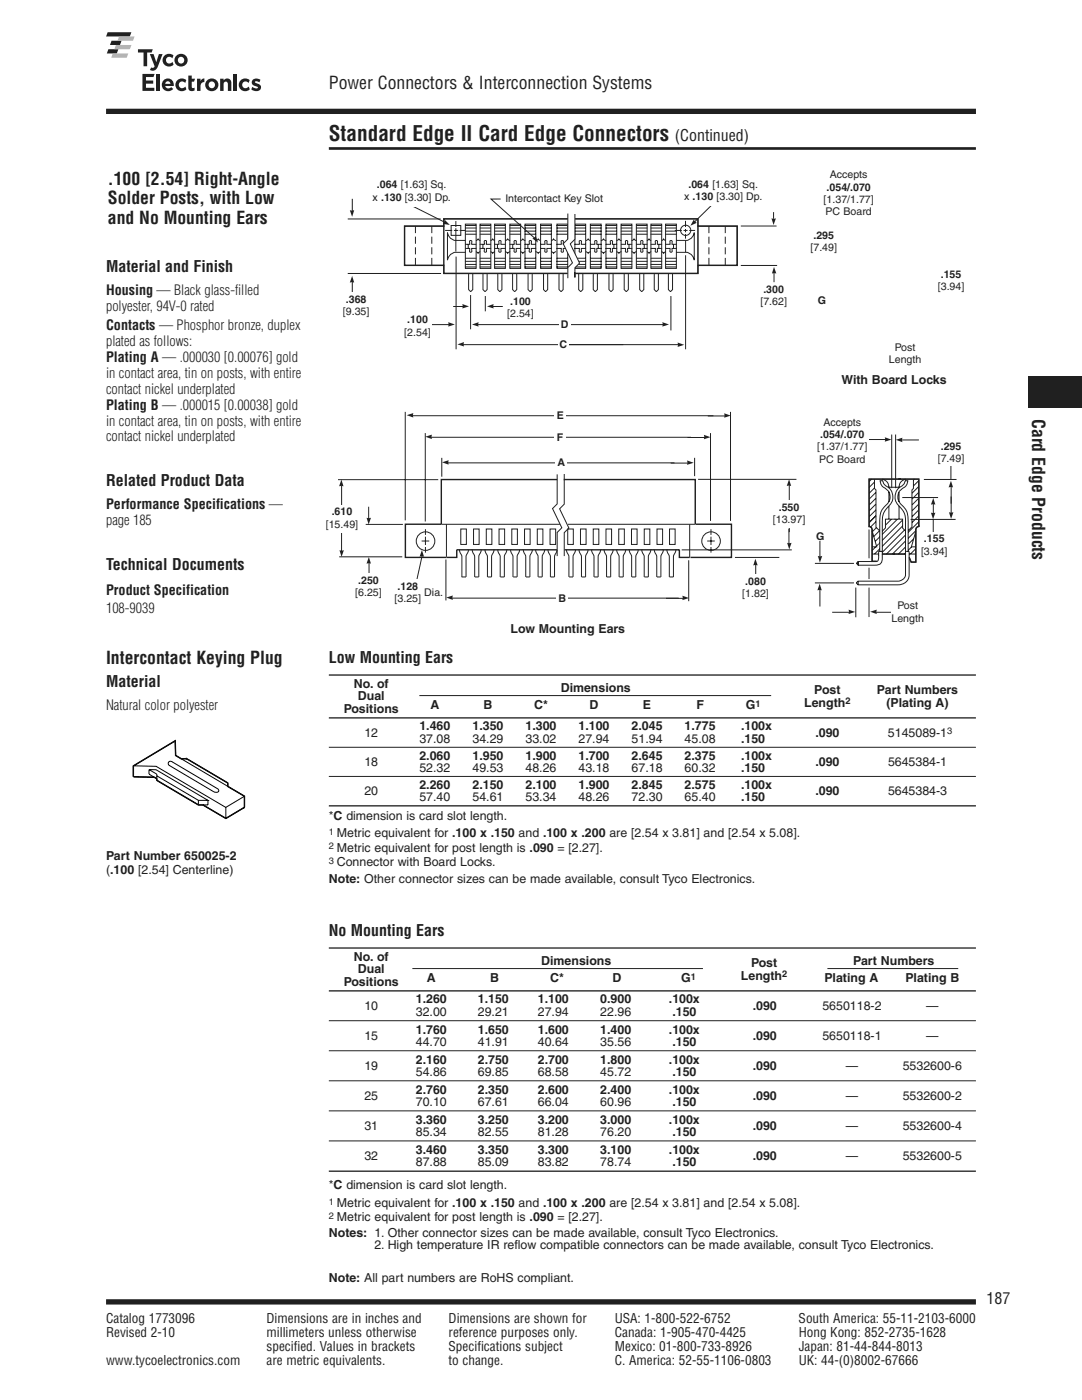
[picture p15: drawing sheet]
<svg xmlns="http://www.w3.org/2000/svg" width="216mm" height="279mm" viewBox="0 0 216 279" stroke-linecap="round" stroke-linejoin="round" font-family="sans-serif">
<defs><g id="words">
<text font-size="4.2" fill="#231f20" x="65.6" y="28">Standard Edge II Card Edge Connectors</text>
<g font-size="3.5" fill="#231f20">
<text x="65.6" y="17.9">Power Connectors &amp; Interconnection Systems</text>
<text x="21.5" y="36.9">.100 [2.54] Right-Angle</text>
<text x="21.5" y="40.7">Solder Posts, with Low</text>
<text x="21.5" y="44.6">and No Mounting Ears</text>
<text x="206" y="83.6" transform="rotate(90 206 83.6)">Card Edge Products</text>
<text x="21.2" y="132.5">Intercontact Keying Plug</text>
</g>
<g font-size="3.2" fill="#231f20">
<text x="134.7" y="28">(Continued)</text>
<text x="21.2" y="54.2">Material and Finish</text>
<text x="21.2" y="96.9">Related Product Data</text>
<text x="21.2" y="113.9">Technical Documents</text>
<text x="21.2" y="137.1">Material</text>
<text x="65.6" y="132.3">Low Mounting Ears</text>
<text x="65.6" y="186.7">No Mounting Ears</text>
<text x="196.8" y="260.3">187</text>
</g>
<g font-size="2.8" fill="#231f20">
<text x="21.2" y="58.8">Housing — Black glass-filled</text>
<text x="21.2" y="62">polyester, 94V-0 rated</text>
<text x="21.2" y="65.9">Contacts — Phosphor bronze, duplex</text>
<text x="21.2" y="69.1">plated as follows:</text>
<text x="21.2" y="72.2">Plating A — .000030 [0.00076] gold</text>
<text x="21.2" y="75.4">in contact area, tin on posts, with entire</text>
<text x="21.2" y="78.6">contact nickel underplated</text>
<text x="21.2" y="81.8">Plating B — .000015 [0.00038] gold</text>
<text x="21.2" y="84.9">in contact area, tin on posts, with entire</text>
<text x="21.2" y="88.1">contact nickel underplated</text>
<text x="21.2" y="101.5">Performance Specifications —</text>
<text x="21.2" y="104.7">page 185</text>
<text x="21.2" y="118.8">Product Specification</text>
<text x="21.2" y="122.3">108-9039</text>
<text x="21.2" y="141.6">Natural color polyester</text>
</g>
<g font-size="2.6" fill="#231f20">
<text x="21.2" y="264">Catalog 1773096</text>
<text x="21.2" y="266.9">Revised 2-10</text>
<text x="53.2" y="264">Dimensions are in inches and</text>
<text x="53.2" y="266.9">millimeters unless otherwise</text>
<text x="53.2" y="269.7">specified. Values in brackets</text>
<text x="89.5" y="264">Dimensions are shown for</text>
<text x="89.5" y="269.7">Specifications subject</text>
<text x="89.5" y="266.9">reference purposes only.</text>
<text x="122.7" y="264">USA: 1-800-522-6752</text>
<text x="122.7" y="269.7">Mexico: 01-800-733-8926</text>
<text x="122.7" y="266.9">Canada: 1-905-470-4425</text>
<text x="159.4" y="264">South America: 55-11-2103-6000</text>
<text x="159.4" y="269.7">Japan: 81-44-844-8013</text>
<text x="159.4" y="266.9">Hong Kong: 852-2735-1628</text>
<text x="21.2" y="272.5">www.tycoelectronics.com</text>
<text x="53.2" y="272.5">are metric equivalents.</text>
<text x="89.5" y="272.5">to change.</text>
<text x="122.7" y="272.5">C. America: 52-55-1106-0803</text>
<text x="159.4" y="272.5">UK: 44-(0)8002-67666</text>
</g>
<g font-size="2.5" fill="#231f20">
<text x="167.9" y="76.6">With Board Locks</text>
<text x="101.9" y="126.3">Low Mounting Ears</text>
<text x="70.6" y="137.3">No. of</text>
<text x="68.6" y="142.3">Positions</text>
<text x="71.4" y="139.8">Dual</text>
<text x="85.9" y="141.6">A</text>
<text x="96.5" y="141.6">B</text>
<text x="106.6" y="141.6">C*</text>
<text x="111.9" y="138">Dimensions</text>
<text x="117.6" y="141.6">D</text>
<text x="128.3" y="141.6">E</text>
<text x="138.9" y="141.6">F</text>
<text x="148.8" y="141.6">G</text>
<text x="160.5" y="141">Length</text>
<text x="162.5" y="138.6">Post</text>
<text x="175" y="138.6">Part Numbers</text>
<text x="176.9" y="141">(Plating A)</text>
<text x="72.7" y="147">12</text>
<text x="83.7" y="145.8">1.460</text>
<text x="83.7" y="148.3">37.08</text>
<text x="94.3" y="145.8">1.350</text>
<text x="94.3" y="148.3">34.29</text>
<text x="104.9" y="145.8">1.300</text>
<text x="104.9" y="148.3">33.02</text>
<text x="115.4" y="145.8">1.100</text>
<text x="115.4" y="148.3">27.94</text>
<text x="126" y="145.8">2.045</text>
<text x="126" y="148.3">51.94</text>
<text x="136.6" y="145.8">1.775</text>
<text x="136.6" y="148.3">45.08</text>
<text x="147.9" y="148.3">.150</text>
<text x="162.7" y="147">.090</text>
<text x="177.2" y="147">5145089-1</text>
<text x="72.7" y="152.8">18</text>
<text x="83.7" y="154.1">52.32</text>
<text x="83.7" y="151.6">2.060</text>
<text x="94.3" y="154.1">49.53</text>
<text x="94.3" y="151.6">1.950</text>
<text x="104.9" y="154.1">48.26</text>
<text x="104.9" y="151.6">1.900</text>
<text x="115.4" y="154.1">43.18</text>
<text x="115.4" y="151.6">1.700</text>
<text x="126" y="154.1">67.18</text>
<text x="126" y="151.6">2.645</text>
<text x="136.6" y="154.1">60.32</text>
<text x="136.6" y="151.6">2.375</text>
<text x="147.9" y="154.1">.150</text>
<text x="162.7" y="152.8">.090</text>
<text x="177.2" y="152.8">5645384-1</text>
<text x="72.7" y="158.7">20</text>
<text x="83.7" y="159.9">57.40</text>
<text x="83.7" y="157.4">2.260</text>
<text x="94.3" y="159.9">54.61</text>
<text x="94.3" y="157.4">2.150</text>
<text x="104.9" y="159.9">53.34</text>
<text x="104.9" y="157.4">2.100</text>
<text x="115.4" y="159.9">48.26</text>
<text x="115.4" y="157.4">1.900</text>
<text x="126" y="159.9">72.30</text>
<text x="126" y="157.4">2.845</text>
<text x="136.6" y="159.9">65.40</text>
<text x="136.6" y="157.4">2.575</text>
<text x="147.9" y="159.9">.150</text>
<text x="162.7" y="158.7">.090</text>
<text x="177.2" y="158.7">5645384-3</text>
<text x="65.6" y="163.6">*C dimension is card slot length.</text>
<text x="67.2" y="167.1">Metric equivalent for .100 x .150 and .100 x .200 are [2.54 x 3.81] and [2.54 x 5.08].</text>
<text x="21.2" y="171.7">Part Number 650025-2</text>
<text x="67.2" y="170">Metric equivalent for post length is .090 = [2.27].</text>
<text x="67.2" y="172.8">Connector with Board Locks.</text>
<text x="21.2" y="174.5">(.100 [2.54] Centerline)</text>
<text x="65.6" y="176.3">Note: Other connector sizes can be made available, consult Tyco Electronics.</text>
<text x="70.6" y="191.8">No. of</text>
<text x="68.6" y="196.7">Positions</text>
<text x="71.4" y="194.3">Dual</text>
<text x="85.2" y="196">A</text>
<text x="97.8" y="196">B</text>
<text x="108" y="192.5">Dimensions</text>
<text x="109.8" y="196">C*</text>
<text x="122.2" y="196">D</text>
<text x="136" y="196">G</text>
<text x="147.9" y="195.5">Length</text>
<text x="149.9" y="193">Post</text>
<text x="164.5" y="196">Plating A</text>
<text x="170.2" y="192.5">Part Numbers</text>
<text x="180.7" y="196">Plating B</text>
<text x="72.7" y="201.5">10</text>
<text x="83" y="202.7">32.00</text>
<text x="83" y="200.3">1.260</text>
<text x="95.3" y="202.7">29.21</text>
<text x="95.3" y="200.3">1.150</text>
<text x="107.3" y="202.7">27.94</text>
<text x="107.3" y="200.3">1.100</text>
<text x="119.8" y="202.7">22.96</text>
<text x="119.8" y="200.3">0.900</text>
<text x="133.5" y="200.3">.100x</text>
<text x="134.2" y="202.7">.150</text>
<text x="150.2" y="201.5">.090</text>
<text x="164.1" y="201.5">5650118-2</text>
<text x="184.8" y="201.5">—</text>
<text x="72.7" y="207.5">15</text>
<text x="83" y="206.3">1.760</text>
<text x="83" y="208.7">44.70</text>
<text x="95.3" y="206.3">1.650</text>
<text x="95.3" y="208.7">41.91</text>
<text x="107.3" y="206.3">1.600</text>
<text x="107.3" y="208.7">40.64</text>
<text x="119.8" y="206.3">1.400</text>
<text x="119.8" y="208.7">35.56</text>
<text x="133.5" y="206.3">.100x</text>
<text x="134.2" y="208.7">.150</text>
<text x="150.2" y="207.5">.090</text>
<text x="164.1" y="207.5">5650118-1</text>
<text x="184.8" y="207.5">—</text>
<text x="72.7" y="213.5">19</text>
<text x="83" y="212.3">2.160</text>
<text x="83" y="214.7">54.86</text>
<text x="95.3" y="212.3">2.750</text>
<text x="95.3" y="214.7">69.85</text>
<text x="107.3" y="212.3">2.700</text>
<text x="107.3" y="214.7">68.58</text>
<text x="119.8" y="212.3">1.800</text>
<text x="119.8" y="214.7">45.72</text>
<text x="133.5" y="212.3">.100x</text>
<text x="134.2" y="214.7">.150</text>
<text x="150.2" y="213.5">.090</text>
<text x="168.8" y="213.5">—</text>
<text x="180.1" y="213.5">5532600-6</text>
<text x="72.7" y="219.5">25</text>
<text x="83" y="218.3">2.760</text>
<text x="83" y="220.7">70.10</text>
<text x="95.3" y="218.3">2.350</text>
<text x="95.3" y="220.7">67.61</text>
<text x="107.3" y="218.3">2.600</text>
<text x="107.3" y="220.7">66.04</text>
<text x="119.8" y="218.3">2.400</text>
<text x="119.8" y="220.7">60.96</text>
<text x="133.5" y="218.3">.100x</text>
<text x="134.2" y="220.7">.150</text>
<text x="150.2" y="219.5">.090</text>
<text x="168.8" y="219.5">—</text>
<text x="180.1" y="219.5">5532600-2</text>
<text x="72.7" y="225.5">31</text>
<text x="83" y="224.3">3.360</text>
<text x="83" y="226.7">85.34</text>
<text x="95.3" y="224.3">3.250</text>
<text x="95.3" y="226.7">82.55</text>
<text x="107.3" y="224.3">3.200</text>
<text x="107.3" y="226.7">81.28</text>
<text x="119.8" y="224.3">3.000</text>
<text x="119.8" y="226.7">76.20</text>
<text x="133.5" y="224.3">.100x</text>
<text x="134.2" y="226.7">.150</text>
<text x="150.2" y="225.5">.090</text>
<text x="168.8" y="225.5">—</text>
<text x="180.1" y="225.5">5532600-4</text>
<text x="72.7" y="231.5">32</text>
<text x="83" y="230.3">3.460</text>
<text x="83" y="232.7">87.88</text>
<text x="95.3" y="230.3">3.350</text>
<text x="95.3" y="232.7">85.09</text>
<text x="107.3" y="230.3">3.300</text>
<text x="107.3" y="232.7">83.82</text>
<text x="119.8" y="230.3">3.100</text>
<text x="119.8" y="232.7">78.74</text>
<text x="133.5" y="230.3">.100x</text>
<text x="134.2" y="232.7">.150</text>
<text x="150.2" y="231.5">.090</text>
<text x="168.8" y="231.5">—</text>
<text x="180.1" y="231.5">5532600-5</text>
<text x="65.6" y="237.3">*C dimension is card slot length.</text>
<text x="67.2" y="240.8">Metric equivalent for .100 x .150 and .100 x .200 are [2.54 x 3.81] and [2.54 x 5.08].</text>
<text x="67.2" y="243.7">Metric equivalent for post length is .090 = [2.27].</text>
<text x="65.6" y="246.8">Notes: 1. Other connector sizes can be made available, consult Tyco Electronics.</text>
<text x="74.7" y="249.3">2. High temperature IR reflow compatible connectors can be made available, consult Tyco Electronics.</text>
<text x="65.6" y="255.8">Note: All part numbers are RoHS compliant.</text>
</g>
<g font-size="2.5" fill="#fff">
<text x="146.5" y="145.8">x.100x</text>
<text x="146.5" y="151.6">x.100x</text>
<text x="146.5" y="157.4">x.100x</text>
</g>
<g font-size="2.1" fill="#231f20">
<text x="165.6" y="35.6">Accepts</text>
<text x="74.3" y="40.1">x .130 [3.30] Dp.</text>
<text x="75.2" y="37.6">.064 [1.63] Sq.</text>
<text x="100.8" y="40.3">Intercontact Key Slot</text>
<text x="136.5" y="40">x .130 [3.30] Dp.</text>
<text x="137.4" y="37.5">.064 [1.63] Sq.</text>
<text x="164.4" y="40.5">[1.37/1.77]</text>
<text x="164.9" y="38">.054/.070</text>
<text x="162.3" y="47.6">.295</text>
<text x="164.7" y="43">PC Board</text>
<text x="161.7" y="50.1">[7.49]</text>
<text x="152.3" y="58.5">.300</text>
<text x="187.1" y="58">[3.94]</text>
<text x="187.7" y="55.5">.155</text>
<text x="68.4" y="62.9">[9.35]</text>
<text x="69" y="60.4">.368</text>
<text x="81.3" y="64.5">.100</text>
<text x="101.2" y="63.3">[2.54]</text>
<text x="101.8" y="60.8">.100</text>
<text x="111.9" y="65.4">D</text>
<text x="151.7" y="61">[7.62]</text>
<text x="163.2" y="60.6">G</text>
<text x="80.7" y="67">[2.54]</text>
<text x="111.6" y="69.5">C</text>
<text x="178.5" y="69.9">Post</text>
<text x="177.4" y="72.4">Length</text>
<text x="111.1" y="83.6">E</text>
<text x="111.1" y="88">F</text>
<text x="163.1" y="89.9">[1.37/1.77]</text>
<text x="163.7" y="87.4">.054/.070</text>
<text x="164.3" y="84.9">Accepts</text>
<text x="187.7" y="89.8">.295</text>
<text x="111.2" y="93.1">A</text>
<text x="163.5" y="92.4">PC Board</text>
<text x="187.1" y="92.3">[7.49]</text>
<text x="155.4" y="101.9">.550</text>
<text x="65" y="105.3">[15.49]</text>
<text x="66.2" y="102.8">.610</text>
<text x="154.2" y="104.4">[13.97]</text>
<text x="162.8" y="107.7">G</text>
<text x="183.8" y="110.7">[3.94]</text>
<text x="184.4" y="108.2">.155</text>
<text x="70.9" y="119">[6.25]</text>
<text x="71.5" y="116.5">.250</text>
<text x="79.3" y="117.7">.128</text>
<text x="84.7" y="118.9">Dia.</text>
<text x="148.1" y="119.2">[1.82]</text>
<text x="148.7" y="116.7">.080</text>
<text x="78.7" y="120.2">[3.25]</text>
<text x="111.4" y="120.2">B</text>
<text x="177.9" y="124.1">Length</text>
<text x="179.1" y="121.6">Post</text>
</g>
<g font-size="1.9" fill="#231f20">
<text x="150.7" y="141.1">1</text>
<text x="168.7" y="140.6">2</text>
<text x="189" y="146.6">3</text>
<text x="65.6" y="166.7">1</text>
<text x="65.6" y="169.5">2</text>
<text x="65.6" y="172.3">3</text>
<text x="137.9" y="195.6">1</text>
<text x="156.1" y="195.1">2</text>
<text x="65.6" y="240.4">1</text>
<text x="65.6" y="243.2">2</text>
</g>
<text font-size="1.9" fill="#fff" x="176.2" y="146.6">3</text>
</g></defs>
<path d="M205.3 75.1h10.6v6.4h-10.6z" fill="#231f20"/>
<path d="M21.2 259.8h173.5" fill="none" stroke="#231f20" stroke-width="1.1" stroke-linecap="butt"/>
<path d="M65.6 29.6h129.1" fill="none" stroke="#231f20" stroke-width=".53"/>
<g fill="#fff">
<path d="M65.6 254h129.1v3.2h-129.1z"/>
<path d="M154.5 6.4h40.2v12.3h-40.2z"/>
</g>
<path d="M21.2 22.2h173.5" fill="none" stroke="#231f20" stroke-width="1.1" stroke-linecap="butt"/>
<path d="M21.2 6.4h40.2v13.8h-40.2z" fill="#fff"/>
<g fill="#231f20">
<path d="M21.5 6.4h4.7l-.3 .9h-4.7z"/>
<path d="M22.3 8.1h2l-.4 .9h-2z"/>
<path d="M21.6 9.8h2l-.3 .9h-2z"/>
</g>
<g fill="#b1b4b6">
<path d="M23.8 7.3h3.1l-.4 .8h-3.1z"/>
<path d="M23.1 9h3.1l-.3 .8h-3.1z"/>
<path d="M22.5 10.7h3.1l-.3 .8h-3.1z"/>
</g>
<g fill="#231f20">
<path d="M29.9 10.8h.7l.6 1.6 .5-1.6h.7l-.9 2.5a1.05 1.05 0 0 1-1.6 .7l.3-.5h.4l.3-.3z"/>
<path d="M27.5 9.8h3l-.3 .7h-.8v2.7h-.8v-2.7h-1.1z"/>
<path d="M32.9 11a1.34 1.34 0 0 1 1.7 .1l-.2 .5a.69 .69 0 0 0-1.1-.1 .69 .69 0 0 0 .1 1.1 .69 .69 0 0 0 1-.3l.2 .6a1.28 1.28 0 0 1-1.8-.1 1.28 1.28 0 0 1 .1-1.8z"/>
<path d="M28.4 14.8h2.5l-.3 .6h-1.5v.7h1.5v.6h-1.5v.8h1.7v.6h-2.4z"/>
<path d="M31.2 14.8h.7v3.3h-.7z"/>
<path d="M37.6 15.1h.7v.6h.6l-.2 .6h-.4v1a.33 .33 0 0 0 .5 .2v.5l-.3 .2a.7 .7 0 0 1-.9-.7z"/>
<path d="M43.9 15.7h.7v.4a.84 .84 0 0 1 1-.4 .84 .84 0 0 1 .6 .9v1.5h-.7l-.1-1.6a.43 .43 0 0 0-.7 0l-.1 1.6h-.7z"/>
<path d="M46.6 14.8h.7v.6h-.7z"/>
<path d="M46.6 15.7h.7v2.4h-.7z"/>
<path d="M50.5 15.9a1.33 1.33 0 0 1 1.5 0l-.2 .5-.3-.1a.45 .45 0 0 0-.6 .1l.1 .1a1.06 1.06 0 0 1 1 1.2 1.31 1.31 0 0 1-1.9 .1l.2-.5 .3 .2a.58 .58 0 0 0 .9 0l-.2-.2a1.03 1.03 0 0 1-1-1.2z"/>
<path d="M35.5 15.9a1.34 1.34 0 0 1 1.7 .1l-.2 .6a.69 .69 0 0 0-1.1-.2 .69 .69 0 0 0 .1 1.1 .69 .69 0 0 0 1-.2l.2 .5a1.28 1.28 0 0 1-1.9 0 1.28 1.28 0 0 1 .2-1.9z"/>
<path d="M48.1 15.9a1.34 1.34 0 0 1 1.7 .1l-.2 .6a.69 .69 0 0 0-1.1-.2 .69 .69 0 0 0 .1 1.1 .69 .69 0 0 0 1-.2l.2 .5a1.28 1.28 0 0 1-1.8 0 1.28 1.28 0 0 1 .1-1.9z"/>
<path d="M39.3 15.7h.7v.5a.75 .75 0 0 1 .8-.5v.7a.72 .72 0 0 0-.8 .8v.9h-.7z"/>
<path d="M35.5 12a.66 .66 0 0 1 1.3 0 .66 .66 0 0 1-1.3 0zM34.8 12a1.3 1.3 0 0 0 2.6 0 1.3 1.3 0 0 0-2.6 0z"/>
<path d="M33.2 16.3a.51 .51 0 0 1 .8 .4h-1zM32.8 15.9a1.29 1.29 0 0 0-.2 1.9 1.29 1.29 0 0 0 2-.1l-.4-.3-.2 .1a.66 .66 0 0 1-1-.3h1.7a1.22 1.22 0 0 0-.5-1.3 1.22 1.22 0 0 0-1.4 0z"/>
<path d="M41.6 16.9a.66 .66 0 0 1 1.3 0 .66 .66 0 0 1-1.3 0zM41 17a1.3 1.3 0 0 0 2.6 0 1.3 1.3 0 0 0-2.6 0z"/>
</g>
<g fill="#fff">
<path d="M65.6 254h129.1v3.2h-129.1z"/>
<path d="M21.2 6.4h40.2v13.8h-40.2z"/>
</g>
<g fill="#231f20">
<path d="M21.5 6.4h4.7l-.3 .9h-4.7z"/>
<path d="M22.3 8.1h2l-.4 .9h-2z"/>
<path d="M21.6 9.8h2l-.3 .9h-2z"/>
</g>
<g fill="#b1b4b6">
<path d="M23.8 7.3h3.1l-.4 .8h-3.1z"/>
<path d="M23.1 9h3.1l-.3 .8h-3.1z"/>
<path d="M22.5 10.7h3.1l-.3 .8h-3.1z"/>
</g>
<g fill="#231f20">
<path d="M29.9 10.8h.7l.6 1.6 .5-1.6h.7l-.9 2.5a1.05 1.05 0 0 1-1.6 .7l.3-.5h.4l.3-.3z"/>
<path d="M27.5 9.8h3l-.3 .7h-.8v2.7h-.8v-2.7h-1.1z"/>
<path d="M32.9 11a1.34 1.34 0 0 1 1.7 .1l-.2 .5a.69 .69 0 0 0-1.1-.1 .69 .69 0 0 0 .1 1.1 .69 .69 0 0 0 1-.3l.2 .6a1.28 1.28 0 0 1-1.8-.1 1.28 1.28 0 0 1 .1-1.8z"/>
<path d="M28.4 14.8h2.5l-.3 .6h-1.5v.7h1.5v.6h-1.5v.8h1.7v.6h-2.4z"/>
<path d="M31.2 14.8h.7v3.3h-.7z"/>
<path d="M37.6 15.1h.7v.6h.6l-.2 .6h-.4v1a.33 .33 0 0 0 .5 .2v.5l-.3 .2a.7 .7 0 0 1-.9-.7z"/>
<path d="M43.9 15.7h.7v.4a.84 .84 0 0 1 1-.4 .84 .84 0 0 1 .6 .9v1.5h-.7l-.1-1.6a.43 .43 0 0 0-.7 0l-.1 1.6h-.7z"/>
<path d="M46.6 14.8h.7v.6h-.7z"/>
<path d="M46.6 15.7h.7v2.4h-.7z"/>
<path d="M50.5 15.9a1.33 1.33 0 0 1 1.5 0l-.2 .5-.3-.1a.45 .45 0 0 0-.6 .1l.1 .1a1.06 1.06 0 0 1 1 1.2 1.31 1.31 0 0 1-1.9 .1l.2-.5 .3 .2a.58 .58 0 0 0 .9 0l-.2-.2a1.03 1.03 0 0 1-1-1.2z"/>
<path d="M35.5 15.9a1.34 1.34 0 0 1 1.7 .1l-.2 .6a.69 .69 0 0 0-1.1-.2 .69 .69 0 0 0 .1 1.1 .69 .69 0 0 0 1-.2l.2 .5a1.28 1.28 0 0 1-1.9 0 1.28 1.28 0 0 1 .2-1.9z"/>
<path d="M48.1 15.9a1.34 1.34 0 0 1 1.7 .1l-.2 .6a.69 .69 0 0 0-1.1-.2 .69 .69 0 0 0 .1 1.1 .69 .69 0 0 0 1-.2l.2 .5a1.28 1.28 0 0 1-1.8 0 1.28 1.28 0 0 1 .1-1.9z"/>
<path d="M39.3 15.7h.7v.5a.75 .75 0 0 1 .8-.5v.7a.72 .72 0 0 0-.8 .8v.9h-.7z"/>
<path d="M35.5 12a.66 .66 0 0 1 1.3 0 .66 .66 0 0 1-1.3 0zM34.8 12a1.3 1.3 0 0 0 2.6 0 1.3 1.3 0 0 0-2.6 0z"/>
<path d="M33.2 16.3a.51 .51 0 0 1 .8 .4h-1zM32.8 15.9a1.29 1.29 0 0 0-.2 1.9 1.29 1.29 0 0 0 2-.1l-.4-.3-.2 .1a.66 .66 0 0 1-1-.3h1.7a1.22 1.22 0 0 0-.5-1.3 1.22 1.22 0 0 0-1.4 0z"/>
<path d="M41.6 16.9a.66 .66 0 0 1 1.3 0 .66 .66 0 0 1-1.3 0zM41 17a1.3 1.3 0 0 0 2.6 0 1.3 1.3 0 0 0-2.6 0z"/>
</g>
<g fill="#fff">
<path d="M65.6 24.9h129.1v4.2h-129.1z"/>
<path d="M21.2 6.4h40.2v13.8h-40.2z"/>
</g>
<g fill="#231f20">
<path d="M21.5 6.4h4.7l-.3 .9h-4.7z"/>
<path d="M22.3 8.1h2l-.4 .9h-2z"/>
<path d="M21.6 9.8h2l-.3 .9h-2z"/>
</g>
<g fill="#b1b4b6">
<path d="M23.8 7.3h3.1l-.4 .8h-3.1z"/>
<path d="M23.1 9h3.1l-.3 .8h-3.1z"/>
<path d="M22.5 10.7h3.1l-.3 .8h-3.1z"/>
</g>
<g fill="#231f20">
<path d="M29.9 10.8h.7l.6 1.6 .5-1.6h.7l-.9 2.5a1.05 1.05 0 0 1-1.6 .7l.3-.5h.4l.3-.3z"/>
<path d="M27.5 9.8h3l-.3 .7h-.8v2.7h-.8v-2.7h-1.1z"/>
<path d="M32.9 11a1.34 1.34 0 0 1 1.7 .1l-.2 .5a.69 .69 0 0 0-1.1-.1 .69 .69 0 0 0 .1 1.1 .69 .69 0 0 0 1-.3l.2 .6a1.28 1.28 0 0 1-1.8-.1 1.28 1.28 0 0 1 .1-1.8z"/>
<path d="M28.4 14.8h2.5l-.3 .6h-1.5v.7h1.5v.6h-1.5v.8h1.7v.6h-2.4z"/>
<path d="M31.2 14.8h.7v3.3h-.7z"/>
<path d="M37.6 15.1h.7v.6h.6l-.2 .6h-.4v1a.33 .33 0 0 0 .5 .2v.5l-.3 .2a.7 .7 0 0 1-.9-.7z"/>
<path d="M43.9 15.7h.7v.4a.84 .84 0 0 1 1-.4 .84 .84 0 0 1 .6 .9v1.5h-.7l-.1-1.6a.43 .43 0 0 0-.7 0l-.1 1.6h-.7z"/>
<path d="M46.6 14.8h.7v.6h-.7z"/>
<path d="M46.6 15.7h.7v2.4h-.7z"/>
<path d="M50.5 15.9a1.33 1.33 0 0 1 1.5 0l-.2 .5-.3-.1a.45 .45 0 0 0-.6 .1l.1 .1a1.06 1.06 0 0 1 1 1.2 1.31 1.31 0 0 1-1.9 .1l.2-.5 .3 .2a.58 .58 0 0 0 .9 0l-.2-.2a1.03 1.03 0 0 1-1-1.2z"/>
<path d="M35.5 15.9a1.34 1.34 0 0 1 1.7 .1l-.2 .6a.69 .69 0 0 0-1.1-.2 .69 .69 0 0 0 .1 1.1 .69 .69 0 0 0 1-.2l.2 .5a1.28 1.28 0 0 1-1.9 0 1.28 1.28 0 0 1 .2-1.9z"/>
<path d="M48.1 15.9a1.34 1.34 0 0 1 1.7 .1l-.2 .6a.69 .69 0 0 0-1.1-.2 .69 .69 0 0 0 .1 1.1 .69 .69 0 0 0 1-.2l.2 .5a1.28 1.28 0 0 1-1.8 0 1.28 1.28 0 0 1 .1-1.9z"/>
<path d="M39.3 15.7h.7v.5a.75 .75 0 0 1 .8-.5v.7a.72 .72 0 0 0-.8 .8v.9h-.7z"/>
<path d="M35.5 12a.66 .66 0 0 1 1.3 0 .66 .66 0 0 1-1.3 0zM34.8 12a1.3 1.3 0 0 0 2.6 0 1.3 1.3 0 0 0-2.6 0z"/>
<path d="M33.2 16.3a.51 .51 0 0 1 .8 .4h-1zM32.8 15.9a1.29 1.29 0 0 0-.2 1.9 1.29 1.29 0 0 0 2-.1l-.4-.3-.2 .1a.66 .66 0 0 1-1-.3h1.7a1.22 1.22 0 0 0-.5-1.3 1.22 1.22 0 0 0-1.4 0z"/>
<path d="M41.6 16.9a.66 .66 0 0 1 1.3 0 .66 .66 0 0 1-1.3 0zM41 17a1.3 1.3 0 0 0 2.6 0 1.3 1.3 0 0 0-2.6 0z"/>
</g>
<g fill="none" stroke="#231f20" stroke-width=".2">
<path d="M173.9 95.6l-.4 .5M174.5 97.4l-1 1M174.5 96.2l-1.1 1.1M174.5 95.6v1.9l.3 .3v7.4l.7 .7M174.8 99.4l-1.3 1.4M174.8 98.3l-1.3 1.3M176.1 95.6a1.52 1.52 0 0 1 1.2 1.6M176.2 95.9h-.6a1.77 1.77 0 0 0 1.2 1.7 2.1 2.1 0 0 1-.2 3.4 3.7 3.7 0 0 0-1.1 3.1v5.9M176.2 96a1.43 1.43 0 0 0 1.1 1.3 2.49 2.49 0 0 1-.1 3.8 3.7 3.7 0 0 0-1.1 3.2v6.4M177.4 98.1v2M177.9 86.7v10.7M178.7 97.2h.7v.2"/>
<path d="M178.7 86.7v10.7M178.8 97.2l-1.4 .1M179.3 95.6h4v9.5l-.3 .1-.3 .4v6.6h-.9l-.4-.9M179.4 98.2v1.9M179.7 95.6h-6.3v9.5l.4 .1 .2 .4v6.4h.9M179.9 87.8h3.5M180 99.3h7.2M180.6 95.9h.5a1.78 1.78 0 0 1-1.2 1.7 2.1 2.1 0 0 0 .2 3.4 4.3 4.3 0 0 1 1.1 3.4v5.6M180.6 96a1.43 1.43 0 0 1-1.2 1.3 2.49 2.49 0 0 0 .1 3.8 3.5 3.5 0 0 1 1.2 3.1v5.8M180.7 95.6a1.52 1.52 0 0 0-1.3 1.6M182.3 95.6v1.9l-.3 .3v7.4l-.8 .7M182.5 95.6l-.2 .2"/>
<path d="M183.3 99.4l-1.3 1.4M183.3 98.3l-1.3 1.3M183.3 97.1l-1.3 1.3M183.3 95.9l-1.1 1.1M184.3 95.7h6.6M162.6 116.3h7.8M162.6 112.4h7.8M163.6 107.8v3.6M163.6 117.3v3.7M170.8 117.3v5.9M171.2 112.1v.7M171.2 116v.7"/>
<path d="M174 110.6h1.3M174 105.9l.9 3.2h-.9M174.7 109.1l-.7 .8M174.8 100.6l-1.3 1.3M174.8 102.9l-1.3 1.4M174.8 101.8l-1.3 1.3M174.8 104.1l-1.1 1.1M174.9 105.3l-.8 .8M175.3 108.6l-.4 .4M175.5 105.9l-1.1 1.2M175.5 108.3l-.1 .2M175.5 109.5l-1 1.1"/>
<path d="M175.5 107.1l-.9 .9M176 110h-.7v.8M177.4 101v2.6M177.9 103.6l-1.2 1.2M178.5 103.6h1.6v1.8l.6 .5M178.7 103.6h-2v1.8l-.7 .6M179 103.6l-2.9 3M179.4 101v2.6M180.1 103.8l-4 4M180.1 105l-4 4M180.5 105.8l-4.5 4.4M180.7 110.6h-4.7a1.73 1.73 0 0 1-.8 2.1l-2.7 .1a1.46 1.46 0 0 1-1.6-.4l.3-.3h2.6a1.61 1.61 0 0 0 1.4-.2l.1-1.1"/>
<path d="M180.7 106.8l-3.8 3.8M180.7 109.2l-1.4 1.4M180.7 110.1v4.6a1.61 1.61 0 0 1-1.7 1.3h-7.8l-.3 .4 .3 .3h7.4a2.28 2.28 0 0 0 2.8-2v-4.6M180.7 108l-2.6 2.6M180.7 110.4l-.2 .2M180.7 110h.7M181.4 110.6h1.3M181.7 103.7h9M181.9 109.1l-.7 .7M182.3 107.6l-1 .9M182.7 106.1l-.8 3h.9M182.7 105.9l-1.5 1.5"/>
<path d="M182.7 109.5l-1 1.1M183.3 103l-1.3 1.3M183.3 100.6l-1.3 1.3M183.3 101.8l-1.3 1.3M183.3 104.1l-2.1 2.1M186.2 103.6v3.3M166.1 122.2h3.6M174.6 122.2h3.6"/>
</g>
<path d="M179.3 95.6h4v9.5l-.3 .1-.3 .4v6.6h-.9l-.4-.9M179.7 95.6h-6.3v9.5l.4 .1 .2 .4v6.4h.9M176.1 110.6h4.6" fill="none" stroke="#231f20" stroke-width=".28"/>
<g fill="#231f20">
<path d="M163.2 111h.9l-.5 1.3z"/>
<path d="M163.6 116.5l.4 1.3h-.9z"/>
<path d="M173.6 122.1l1.3-.4v.8z"/>
<path d="M169.3 121.7l1.3 .4-1.3 .4z"/>
</g>
<path d="M186.2 100.3v2.4" fill="none" stroke="#231f20" stroke-width=".2"/>
<g fill="#231f20">
<path d="M186.2 99.4l.4 1.3h-.8z"/>
<path d="M185.8 102.3h.8l-.4 1.3z"/>
</g>
<path d="M189.8 97.1v3.4" fill="none" stroke="#231f20" stroke-width=".2"/>
<path d="M189.8 95.9l.4 1.4h-.9z" fill="#231f20"/>
<path d="M189.8 99.1v3.6" fill="none" stroke="#231f20" stroke-width=".2"/>
<g fill="#231f20">
<path d="M189.4 102.2h.8l-.4 1.3z"/>
<path d="M178.7 87.8l1.4-.4v.8z"/>
</g>
<path d="M173.2 87.7h3.7" fill="none" stroke="#231f20" stroke-width=".2"/>
<path d="M176.6 87.3l1.3 .4-1.3 .5z" fill="#231f20"/>
<path d="M191.2 92.5h-1.5v3.2M173.4 105.7v5.7M173.4 113.3v2.3M173.4 117.3v5.8M186.2 106.9h2.8" fill="none" stroke="#231f20" stroke-width=".2"/>
<g fill="none" stroke="#000" stroke-width=".2">
<path d="M26.6 152.9v2.1M26.6 155l4.1 .1M29.8 153.6h1.4M31.2 153.6l10.3 6.1h-1.9M31.3 155.4l-1.6-.9v-.9l1.6 .9v1.2M31.3 154.8l8.3 4.9M31.3 155.7l8.3 4.9M33.7 152l.3-.1 .4 .2 9.1 5.4 .2 .2-.1 .3-.6 .1-.4-.1-8.8-5.3-.2-.2zM36.1 151.4h1.1M37.2 151.4l8.2 4.9M39.6 159.7v.9M41.5 159.7v.9h-1.9"/>
<path d="M45.5 156.3v.6M48.8 158.9l-13.8-8.1v-3l-8.4 5 4.6 .1 13.8 8.2 3.8-2.2M48.8 158.9v2.2l-3.7 2.2M40.5 160.6l4.6 2.7v-2.1"/>
</g>
<path d="M26.6 155v-2.1l8.4-5.1v3l1.1 .6h1.1l8.2 4.9v.6l3.4 2v2.2l-3.7 2.2-4.6-2.7h-.9l-8.3-4.9v-.3l-.5-.3-4.2-.1" fill="none" stroke="#000" stroke-width=".28"/>
<path d="M92.9 44.7h2.1v8.9h-2.1z" fill="#fff"/>
<path d="M92.9 44.7h2.1v8.9h-2.1z" fill="none" stroke="#231f20" stroke-width=".2"/>
<path d="M95.8 44.7h2.1v8.9h-2.1z" fill="#fff"/>
<path d="M95.8 44.7h2.1v8.9h-2.1z" fill="none" stroke="#231f20" stroke-width=".2"/>
<path d="M98.7 44.7h2.1v8.9h-2.1z" fill="#fff"/>
<path d="M98.7 44.7h2.1v8.9h-2.1z" fill="none" stroke="#231f20" stroke-width=".2"/>
<path d="M101.7 44.7h2.2v8.9h-2.2z" fill="#fff"/>
<path d="M101.7 44.7h2.2v8.9h-2.2z" fill="none" stroke="#231f20" stroke-width=".2"/>
<path d="M104.8 44.7h2.1v8.9h-2.1z" fill="#fff"/>
<g fill="none" stroke="#231f20" stroke-width=".2">
<path d="M90 45h1.9v2h-1.9zM92.8 48h-2a1.84 1.84 0 0 1-1.5-1.6v5.5a1.88 1.88 0 0 1 1.5-1.5h2M92.8 52.2h2.2M92.8 53.3h2.2M92.9 48.8h.8v-.7l.2-.1 .2 .1v.7h.9M92.9 49.6h.8v.6l.2 .1 .2-.1v-.6h.9M92.9 46.1h2.1M92.9 45h2.1M92.9 51.5h2.1M92.9 52.8h2.1M92.9 46.7h2.1M92.9 45.5h2.1"/>
<path d="M93.4 48.8v.8M95 48l.4-.3 .4 .3M95 50.2l.4 .4 .4-.4M95.8 52.2h2.1M95.8 53.3h2.1M95.8 48.8h.9l-.1-.7 .2-.1 .3 .1-.1 .7h.9M95.8 49.6h.9l-.1 .6 .2 .1 .3-.1-.1-.6h.9M95.8 46.1h2.1M95.8 45h2.1M95.8 51.5h2.1M95.8 52.8h2.1M95.8 46.7h2.1"/>
<path d="M95.8 45.5h2.1M96.4 48.8v.8M97.9 48l.4-.3 .4 .3M97.9 50.2l.4 .4 .4-.4M98.7 52.2h2.1M98.7 53.3h2.1M98.7 48.8h.9l-.1-.7 .2-.1 .3 .1v.7h.8M98.7 49.6h.9l-.1 .6 .2 .1 .3-.1v-.6h.8M98.7 46.1h2.1M98.7 45h2.1M98.7 51.5h2.1M98.7 52.8h2.1"/>
<path d="M98.7 46.7h2.1M98.7 45.5h2.1M99.3 48.8v.8M100.9 50.2l.4 .4 .4-.4M101.7 52.2h2.2M101.7 53.3h2.2M101.7 48.8h.9v-.7l.2-.1 .2 .1v.7h.9M101.7 49.6h.9v.6l.2 .1 .2-.1v-.6h.9M101.7 48l-.4-.3-.4 .3M101.7 46.1h2.2M101.7 45h2.2M101.7 51.5h2.2"/>
<path d="M101.7 52.8h2.2M101.8 46.7h2.1M101.8 45.5h2.1M102.3 48.8v.8M103.9 50.2l.4 .4 .5-.4M104.7 52.2h2.2M104.7 53.3h2.2M104.8 44.7h2.1v8.9h-2.1zM104.8 48.8h.8v-.7l.2-.1 .2 .1v.7h.9M104.8 49.6h.8v.6l.2 .1 .2-.1v-.6h.9M104.8 48l-.5-.3-.4 .3M104.8 46.1h2.1"/>
<path d="M104.8 45h2.1M104.8 51.5h2.1M104.8 52.8h2.1M104.8 46.7h2.1M104.8 45.5h2.1M105.3 48.8v.8M106.9 48l.5-.3 .5 .3M106.9 50.2l.5 .4 .5-.4M108.4 48.8v.8M110 50.2l.5 .4 .4-.4M110.9 48l-.4-.3-.5 .3M113.3 43.7h-24.7v10.9h24.6"/>
</g>
<path d="M132.8 44.7h2.2v8.9h-2.2z" fill="#fff"/>
<path d="M132.8 44.7h2.2v8.9h-2.2z" fill="none" stroke="#231f20" stroke-width=".2"/>
<path d="M129.9 44.7h2.1v8.9h-2.1z" fill="#fff"/>
<path d="M129.9 44.7h2.1v8.9h-2.1z" fill="none" stroke="#231f20" stroke-width=".2"/>
<path d="M127 44.7h2.1v8.9h-2.1z" fill="#fff"/>
<path d="M127 44.7h2.1v8.9h-2.1z" fill="none" stroke="#231f20" stroke-width=".2"/>
<path d="M123.9 44.7h2.2v8.9h-2.2z" fill="#fff"/>
<path d="M123.9 44.7h2.2v8.9h-2.2z" fill="none" stroke="#231f20" stroke-width=".2"/>
<path d="M120.9 44.7h2.2v8.9h-2.2z" fill="#fff"/>
<g fill="none" stroke="#231f20" stroke-width=".2">
<path d="M120.9 44.7h2.2v8.9h-2.2zM120.9 49.6h.9v.6l.2 .1 .2-.1v-.6h.9M120.9 46.7h2.1M120.9 45.5h2.1M120.9 51.5h2.2M120.9 52.8h2.2M120.9 48.8h.9v-.7l.2-.1 .2 .1v.7h.9M120.9 46.1h2.2M120.9 45h2.2M120.9 52.2h2.2M120.9 53.3h2.2M122.5 48.8v.8"/>
<path d="M123.9 49.6h.9v.6l.2 .1 .2-.1v-.6h.9M123.9 46.7h2.2M123.9 45.5h2.2M123.9 51.5h2.2M123.9 52.8h2.2M124 48.8h.8v-.7l.2-.1 .2 .1v.7h.9M124 46.1h2.1M124 45h2.1M124 52.2h2.1M124 53.3h2.1M125.5 48.8v.8M127 49.6h.9l-.1 .6 .3 .1 .2-.1v-.6h.8"/>
<path d="M127 46.7h2.1M127 45.5h2.1M127 51.5h2.1M127 52.8h2.1M127 48.8h.9l-.1-.7 .3-.1 .2 .1v.7h.8M127 46.1h2.1M127 45h2.1M127 52.2h2.1M127 53.3h2.1M128.6 48.8v.8M129.9 49.6h.9v.6l.2 .1 .2-.1v-.6h.8M129.9 46.7h2.1"/>
<path d="M129.9 45.5h2.1M129.9 51.5h2.1M129.9 52.8h2.1M129.9 48.8h.9v-.7l.2-.1 .2 .1v.7h.8M129.9 46.1h2.1M129.9 45h2.1M129.9 52.2h2.1M129.9 53.3h2.1M131.5 48.8v.8M132.8 49.6h.9v.6l.2 .1 .2-.1v-.6h.9M132.8 46.7h2.1M132.8 45.5h2.1"/>
<path d="M132.8 51.5h2.2M132.8 52.8h2.2M132.8 48.8h.9v-.7l.2-.1 .2 .1v.7h.9M132.8 46.1h2.2M132.8 45h2.2M132.8 52.2h2.2M132.8 53.3h2.2M134.4 48.8v.8"/>
</g>
<path d="M117.8 44.7h2.2v8.9h-2.2z" fill="#fff"/>
<path d="M117.8 44.7h2.2v8.9h-2.2zM117.8 49.6h.9v.6l.2 .1 .2-.1v-.6h.9M117.8 46.7h2.1M117.8 45.5h2.1M117.8 51.5h2.1M117.8 52.8h2.1M117.8 48.8h.9v-.7l.2-.1 .2 .1v.7h.9M117.8 46.1h2.2M117.8 45h2.2M117.8 52.2h2.2M117.8 53.3h2.2M119.4 48.8v.8" fill="none" stroke="#231f20" stroke-width=".2"/>
<path d="M107.9 44.7h2.1v8.9h-2.1z" fill="#fff"/>
<g fill="none" stroke="#231f20" stroke-width=".2">
<path d="M88.8 46h1.4M90.6 46h.8M91 44.1v1.2M91 45.5v4.7M91 51.2v18.5M91.7 46h1.2M93.9 58.9v6.8M96.8 59.1v3M107.9 52.2h2.1M107.9 53.3h2.1M107.9 44.7h2.1v8.9h-2.1zM107.9 48.8h.8v-.7l.2-.1 .2 .1v.7h.9"/>
<path d="M107.9 49.6h.8v.6l.2 .1 .2-.1v-.6h.9M107.9 46.1h2.1M107.9 45h2.1M107.9 51.5h2.1M107.9 52.8h2.1M107.9 46.7h2.1M107.9 45.5h2.1M114.8 43.7h24.5v10.9h-24.5M116.9 48l.5-.3 .4 .3M117.8 50.2l-.4 .4-.5-.4M120 48l.4-.3 .5 .3M120 50.2l.4 .4 .5-.4"/>
<path d="M123.1 48l.4-.3 .4 .3M123.9 50.2l-.4 .4-.4-.4M126.1 48l.4-.3 .5 .3M127 50.2l-.5 .4-.4-.4M129.1 48l.4-.3 .4 .3M129.1 50.2l.4 .4 .4-.4M132.1 48l.3-.3 .4 .3M132.1 50.2l.3 .4 .4-.4M133.9 59.1v6.8M134.6 46h1.5M135 48h2.1a1.84 1.84 0 0 0 1.4-1.6v5.5a1.88 1.88 0 0 0-1.4-1.5h-2.1M136.4 46h.8"/>
<path d="M136.8 44.1v1.2M136.8 45.7v.7M136.8 46.7v.9M136.8 50.9v18.8M137.5 46h1.2M112.2 68.8h23.5"/>
<circle cx="136.8" cy="46" r="1.02"/>
</g>
<path d="M135.2 68.4l1.3 .4-1.3 .4z" fill="#231f20"/>
<path d="M92.3 68.8h32.1" fill="none" stroke="#231f20" stroke-width=".2"/>
<g fill="#231f20">
<path d="M91.3 68.7l1.3-.4v.8z"/>
<path d="M132.2 64.3l1.3 .5-1.3 .4z"/>
</g>
<path d="M144.9 38.1l-6.5 6.4" fill="none" stroke="#231f20" stroke-width=".2"/>
<path d="M138.4 43.8l.6 .7-1.2 .5z" fill="#231f20"/>
<path d="M79.4 39.7l9.5 4.7" fill="none" stroke="#231f20" stroke-width=".2"/>
<path d="M88.8 43.9l1 1-1.4-.2z" fill="#231f20"/>
<path d="M70.3 39.7v2.5M80.7 45.1h7.9v7.9h-7.9z" fill="none" stroke="#231f20" stroke-width=".2"/>
<path d="M69.8 41.9h.9l-.4 1.4z" fill="#231f20"/>
<path d="M139.3 45.1h7.8v7.9h-7.8zM147.8 45.1h7.2M147.8 53h7.3M154.4 54.4v1.9" fill="none" stroke="#231f20" stroke-width=".2"/>
<path d="M154.4 53.3l.5 1.3h-.9z" fill="#231f20"/>
<path d="M69.4 43.7h18.5M95.1 64.8h37.7" fill="none" stroke="#231f20" stroke-width=".2"/>
<path d="M94.2 64.8l1.3-.5v.9z" fill="#231f20"/>
<path d="M83.2 64.8h6.7" fill="none" stroke="#231f20" stroke-width=".2"/>
<path d="M89.4 64.3l1.4 .5-1.4 .4z" fill="#231f20"/>
<path d="M154.4 42.3v1.4" fill="none" stroke="#231f20" stroke-width=".2"/>
<path d="M153.9 43.6h.9l-.4 1.3z" fill="#231f20"/>
<path d="M69.4 54.6h18.6M70.3 56.2v2.4" fill="none" stroke="#231f20" stroke-width=".2"/>
<path d="M70.3 55.1l.4 1.3h-.9z" fill="#231f20"/>
<path d="M141.5 45.1v7.9M144.7 45.1v7.9" fill="none" stroke="#231f20" stroke-width=".2" stroke-dasharray="1.4 .7" stroke-linecap="butt"/>
<path d="M90.4 61.2h2.3" fill="none" stroke="#231f20" stroke-width=".2"/>
<path d="M92.3 60.7l1.3 .4-1.3 .5z" fill="#231f20"/>
<path d="M98 61.2h2.3" fill="none" stroke="#231f20" stroke-width=".2"/>
<path d="M97.2 61.1l1.3-.4v.9z" fill="#231f20"/>
<path d="M82.9 45.1v7.9M86.2 45.1v7.9" fill="none" stroke="#231f20" stroke-width=".2" stroke-dasharray="1.4 .7" stroke-linecap="butt"/>
<g fill="none" stroke="#231f20" stroke-width=".2">
<path d="M93.5 54.6v2.2a1.15 1.15 0 0 0 .4 1.4 1.12 1.12 0 0 0 .4-1.4v-2.2M96.4 54.6v2.2a1.15 1.15 0 0 0 .4 1.4 1.12 1.12 0 0 0 .4-1.4v-2.2M99.3 54.6v2.2a1.15 1.15 0 0 0 .4 1.4M100.2 54.6v2.2a1.15 1.15 0 0 1-.4 1.4M102.3 54.6v2.2a1.15 1.15 0 0 0 .4 1.4M103.1 54.6v2.2a1.15 1.15 0 0 1-.4 1.4M105.4 54.6v2.2a1.15 1.15 0 0 0 .4 1.4M106.2 54.6v2.2a1.15 1.15 0 0 1-.4 1.4M108.5 54.6v2.2a1.15 1.15 0 0 0 .4 1.4M109.3 54.6v2.2a1.15 1.15 0 0 1-.4 1.4M111.5 54.6v2.2a1.15 1.15 0 0 0 .4 1.4M112.4 54.6v2.2a1.15 1.15 0 0 1-.4 1.4"/>
<path d="M116.3 54.6v2.2a1.12 1.12 0 0 1-.4 1.4 1.13 1.13 0 0 1-.4-1.3v-2.3M118.4 54.6v2.2a1.15 1.15 0 0 0 .4 1.4M119.2 54.6v2.2a1.15 1.15 0 0 1-.4 1.4M121.5 54.6v2.2a1.15 1.15 0 0 0 .4 1.4 1.12 1.12 0 0 0 .4-1.4v-2.2M124.6 54.6v2.2a1.15 1.15 0 0 0 .4 1.4 1.12 1.12 0 0 0 .4-1.4v-2.2M127.6 54.6v2.2a1.15 1.15 0 0 0 .4 1.4 1.12 1.12 0 0 0 .5-1.4v-2.2M130.5 54.6v2.2a1.15 1.15 0 0 0 .5 1.4M131.4 54.6v2.2a1.15 1.15 0 0 1-.4 1.4M133.4 54.6v2.2a1.15 1.15 0 0 0 .4 1.4 1.12 1.12 0 0 0 .4-1.4v-2.2"/>
</g>
<path d="M111.1 44.7h2.2v8.9h-2.2z" fill="#fff"/>
<path d="M111.1 52.2h2.1M111.1 53.3h2.1M111.1 44.7h2.2v8.9h-2.2zM111.1 48.8h.9v-.7l.2-.1 .2 .1v.7h.9M111.1 49.6h.9v.6l.2 .1 .2-.1v-.6h.9M111.1 46.1h2.2M111.1 45h2.2M111.1 51.5h2.2M111.1 52.8h2.2M111.2 46.7h2.1M111.2 45.5h2.1" fill="none" stroke="#231f20" stroke-width=".2"/>
<path d="M114.7 44.7h2.2v8.9h-2.2z" fill="#fff"/>
<path d="M114.7 44.7h2.2v8.9h-2.2zM114.7 49.6h.9v.6l.2 .1 .2-.1v-.6h.9M114.7 46.7h2.1M114.7 45.5h2.1M114.7 51.5h2.2M114.7 52.8h2.2M114.7 48.8h.9v-.7l.2-.1 .2 .1v.7h.9M114.7 46.1h2.2M114.7 45h2.2M114.7 52.2h2.2M114.7 53.3h2.2" fill="none" stroke="#231f20" stroke-width=".2"/>
<path d="M111.9 42.6h3.8M113.3 55.4h1.5" fill="none" stroke="#fff" stroke-width=".35"/>
<path d="M113.3 43.7h-24.7v1.4h-7.9v7.9h7.9v1.6h24.6M114.8 43.7h24.5v1.4h7.8v7.9h-7.8v1.6h-24.5" fill="none" stroke="#231f20" stroke-width=".28"/>
<path d="M113.3 42.7l1.4 .1v4.9l-.9 1 1.8 3.8-.9 .9v2v-1l-1.4 1v-2l.9-.9-1.8-3.9 .9-.9z" fill="#fff"/>
<path d="M99.9 39.7h-1.9l8.8 8M113.3 42.7v5l-.9 .9 1.8 3.9-.9 .9v2M114.7 42.8v4.9l-.9 1 1.8 3.8-.9 .9v2v-1" fill="none" stroke="#231f20" stroke-width=".2"/>
<path d="M106.2 47.6l.7-.5 .4 1.3z" fill="#231f20"/>
<g fill="none" stroke="#231f20" stroke-width=".2">
<path d="M136.8 48v2.3M88.1 104.6h23.6M89.1 104.6v6.5M91.7 109.7l.2 .8a9.2 9.2 0 0 1 .3 3.8v.8M91.9 105.6h1.2v3.1h-1.2zM93.5 109.7l-.3 .8a9.4 9.4 0 0 0-.2 3.8v.8M94.2 109.7l.3 .8a9.2 9.2 0 0 1 .2 3.8v.8M94.5 105.6h1.1v3.1h-1.1zM96 109.7l-.2 .8a9.5 9.5 0 0 0-.3 3.8v.8M96.8 109.7l.2 .8a9.2 9.2 0 0 1 .3 3.8v.8M97 105.6h1.1v3.1h-1.1zM98.6 109.7l-.3 .8a9.4 9.4 0 0 0-.2 3.8v.8"/>
<path d="M99.3 109.7l.3 .8a9.2 9.2 0 0 1 .2 3.8v.8M99.6 105.6h1.1v3.1h-1.1zM101.1 109.7l-.2 .8a9.4 9.4 0 0 0-.3 3.8v.8M101.9 109.7l.2 .8a9.2 9.2 0 0 1 .3 3.8v.8M102.1 105.6h1.1v3.1h-1.1zM103.7 109.7l-.3 .8a9.4 9.4 0 0 0-.2 3.8v.8M104.4 109.7l.3 .8a9.2 9.2 0 0 1 .2 3.8v.8M104.7 105.6h1.1v3.1h-1.1zM106.2 109.7l-.2 .8a9.4 9.4 0 0 0-.3 3.8v.8M106.9 109.7l.2 .8a9.2 9.2 0 0 1 .3 3.8v.8M107.2 105.6h1.1v3.1h-1.1zM108.7 109.7l-.3 .8a9.4 9.4 0 0 0-.2 3.8v.8"/>
<path d="M109.3 109.7l.3 .8a9.2 9.2 0 0 1 .2 3.8v.8M109.8 105.6h1.1v3.1h-1.1zM111.1 109.7l-.2 .8a9.4 9.4 0 0 0-.2 3.8v.8M113 109.7l.3 .8a9.2 9.2 0 0 1 .2 3.8v.8M113.3 108.7h1.1v-3.1h-1.1v3.1M113.3 104.6h25.4M114.8 109.7l-.2 .8a9.4 9.4 0 0 0-.3 3.8v.8M115.5 109.7l.3 .8a9.2 9.2 0 0 1 .2 3.8v.8M115.8 105.6h1.1v3.1h-1.1zM117.3 109.7l-.2 .8a9.4 9.4 0 0 0-.3 3.8v.8M118 109.7l.3 .8a9.2 9.2 0 0 1 .2 3.8v.8M118.4 105.6h1.1v3.1h-1.1z"/>
<path d="M119.8 109.7l-.2 .8a9.4 9.4 0 0 0-.2 3.8v.8M120.6 109.7l.2 .8a9.2 9.2 0 0 1 .2 3.8v.8M120.9 105.6h1.1v3.1h-1.1zM122.3 109.7l-.2 .8a9.4 9.4 0 0 0-.2 3.8v.8M123.1 109.7l.2 .8a9.2 9.2 0 0 1 .2 3.8v.8M123.5 105.6h1.1v3.1h-1.1zM124.8 109.7l-.2 .8a9.4 9.4 0 0 0-.2 3.8v.8M125.6 109.7l.2 .8a9.2 9.2 0 0 1 .2 3.8v.8M126 105.6h1.1v3.1h-1.1zM127.3 109.7l-.2 .8a9.4 9.4 0 0 0-.2 3.8v.8M128.1 109.7l.2 .8a9.2 9.2 0 0 1 .2 3.8v.8M128.6 105.6h1.1v3.1h-1.1z"/>
<path d="M129.9 109.7l-.3 .8a9.4 9.4 0 0 0-.2 3.8v.8M130.6 109.7l.2 .8a9.2 9.2 0 0 1 .2 3.8v.8M131.1 105.6h1.1v3.1h-1.1zM132.4 109.7l-.3 .8a9.4 9.4 0 0 0-.2 3.8v.8M133.1 109.7l.2 .8a9.2 9.2 0 0 1 .3 3.8v.8M133.6 105.6h1.1v3.1h-1.1zM134.9 109.7l-.3 .8a9.4 9.4 0 0 0-.2 3.8v.8M146.7 111.2h8.8"/>
</g>
<path d="M111.2 95.7h-23.1v8.9M112.5 95.7h26.2v8.9M111.1 109.7h-20v1.5h-2M112.6 109.7h23v1.5h2M138.8 104.6h7.1v6.6h-8.1" fill="none" stroke="#231f20" stroke-width=".28"/>
<g fill="none" stroke="#231f20" stroke-width=".2" stroke-dasharray="1.4 .7" stroke-linecap="butt">
<path d="M92.1 115.1h.9M94.7 115.1h.8M97.3 115.1h.8M99.8 115.1h.8M102.4 115.1h.8M104.9 115.1h.8M107.4 115.1h.8M109.9 115.1h.7M113.5 115.1h.8M116.1 115.1h.7M118.6 115.1h.7M121.1 115.1h.8"/>
<path d="M123.6 115.1h.8M126.1 115.1h.8M128.6 115.1h.8M131.1 115.1h.8M133.6 115.1h.8"/>
</g>
<path d="M150.7 111.5l.5 1.3h-.9z" fill="#231f20"/>
<path d="M111.2 94.7v5.9l-.9 .9 1.8 3.8-.9 1v4.7M112.6 94.6v6l-.9 .9 1.8 3.9-.9 .9v4.7M139.3 95.7h19.6M150.8 112.6v3h-2.1M157.4 105.5v3.3" fill="none" stroke="#231f20" stroke-width=".2"/>
<path d="M88.1 104.6h-7.2v6.6h8.2" fill="none" stroke="#231f20" stroke-width=".28"/>
<path d="M157.1 108.3h.8l-.4 1.4z" fill="#231f20"/>
<g fill="none" stroke="#231f20" stroke-width=".2">
<path d="M67.4 95.7h20M80.9 82.2v21.6M84.9 86.4v17.7M88.2 91.4v3.7M138.6 91.4v3.6M141.8 86.4v17.6M145.8 82.2v21.8M157.5 96.8v9.4M67.7 111.1h12.6M73 104.7h7.4M84.1 108h1.5M84.9 105.6v1.2"/>
<path d="M84.9 107.1v1.7M84.9 109.2v1.1M136 109.7h22M137.6 104.7v6.5M141.1 108h1.5M141.9 105.6v1.2M141.9 107.1v1.7M141.9 109.2v1.1"/>
<circle cx="84.9" cy="108" r="1.85"/>
<circle cx="141.9" cy="108" r="1.85"/>
</g>
<path d="M157.5 95.7l.4 1.3h-.9z" fill="#231f20"/>
<path d="M68.2 106v4.3" fill="none" stroke="#231f20" stroke-width=".2"/>
<path d="M67.7 109.8h.9l-.4 1.3z" fill="#231f20"/>
<path d="M68.2 96.9v9.4" fill="none" stroke="#231f20" stroke-width=".2"/>
<path d="M68.1 95.7l.4 1.4h-.8z" fill="#231f20"/>
<path d="M73.6 101.1v2.7" fill="none" stroke="#231f20" stroke-width=".2"/>
<path d="M73.1 103.3h.9l-.4 1.4z" fill="#231f20"/>
<path d="M73.6 112.3v2.4" fill="none" stroke="#231f20" stroke-width=".2"/>
<path d="M73.6 111.2l.4 1.3h-.9z" fill="#231f20"/>
<path d="M84.2 110.9l-1.2 5.8" fill="none" stroke="#231f20" stroke-width=".2"/>
<path d="M84.2 109.8l.4 1.3h-.9z" fill="#231f20"/>
<path d="M141.2 83h3.6M83.2 116.7h1.2" fill="none" stroke="#231f20" stroke-width=".2"/>
<path d="M144.5 82.5l1.3 .4-1.3 .5z" fill="#231f20"/>
<path d="M82.2 83h60.2" fill="none" stroke="#231f20" stroke-width=".2"/>
<path d="M81.1 82.9l1.4-.5v.9z" fill="#231f20"/>
<path d="M137.2 87.3h3.6" fill="none" stroke="#231f20" stroke-width=".2"/>
<path d="M140.5 86.8l1.3 .4-1.3 .5z" fill="#231f20"/>
<path d="M85.9 87.3h52" fill="none" stroke="#231f20" stroke-width=".2"/>
<path d="M84.9 87.2l1.3-.5v.9z" fill="#231f20"/>
<path d="M133.8 92.4h3.6" fill="none" stroke="#231f20" stroke-width=".2"/>
<path d="M137.1 91.9l1.3 .5-1.3 .4z" fill="#231f20"/>
<path d="M89.2 92.4h45.4" fill="none" stroke="#231f20" stroke-width=".2"/>
<path d="M88.2 92.3l1.3-.5v.9z" fill="#231f20"/>
<path d="M89 111.7v8.1M132.9 119.4h3.6M137.4 111.8v8.2" fill="none" stroke="#231f20" stroke-width=".2"/>
<path d="M136.2 118.9l1.3 .4-1.3 .5z" fill="#231f20"/>
<path d="M90 119.4h45.4" fill="none" stroke="#231f20" stroke-width=".2"/>
<path d="M89 119.3l1.4-.5v.9z" fill="#231f20"/>
<path d="M65.6 134.7h129.1M65.6 143.3h129.1M65.6 160.8h129.1M65.6 189.2h129.1M65.6 197.8h129.1M65.6 233.7h129.1" fill="none" stroke="#231f20" stroke-width=".26"/>
<path d="M83.7 138.8h70.2M65.6 149.1h129.1M65.6 155h129.1M82.3 193.3h58M165.1 193.3h26.1M65.6 203.7h129.1M65.6 209.7h129.1M65.6 215.7h129.1M65.6 221.7h129.1M65.6 227.7h129.1" fill="none" stroke="#231f20" stroke-width=".2"/>
<g fill="#fff">
<path d="M74.1 35.4h16.1v5.8h-16.1z"/>
<path d="M136.3 35.3h16v5.8h-16z"/>
<path d="M68.3 58.4h5.5v5.5h-5.5z"/>
<path d="M100.5 38.4h20.1v2.8h-20.1z"/>
<path d="M78.2 115.6h10.4v5.5h-10.4z"/>
<path d="M161.6 45.6h5.5v5.4h-5.5z"/>
<path d="M187 88h5.5v5h-5.5z"/>
<path d="M162.9 59.1h2.2v1.7h-2.2z"/>
<path d="M162.5 106.2h2.3v1.7h-2.3z"/>
<path d="M110.7 86.5h2.2v1.8h-2.2z"/>
<path d="M111.5 63.9h2.3v1.7h-2.3z"/>
<path d="M111.4 67.7h2v2.5h-2z"/>
<path d="M110.9 91.5h2.2v1.8h-2.2z"/>
<path d="M151.6 56.4h5.5v5.5h-5.5z"/>
<path d="M70.8 114.5h5.5v5.4h-5.5z"/>
<path d="M65 100.8h6.5v5.5h-6.5z"/>
<path d="M154.1 99.9h6.7v5.4h-6.7z"/>
<path d="M101.1 58.8h5.5v5.4h-5.5z"/>
<path d="M80.6 62.5h5.5v5.4h-5.5z"/>
<path d="M164.1 33.9h10.5v9.7h-10.5z"/>
<path d="M162.9 83.3h10.4v9.7h-10.4z"/>
<path d="M177.3 67.9h6.6v5.5h-6.6z"/>
<path d="M177.9 119.6h6.5v5.5h-6.5z"/>
<path d="M187.1 53.4h5.4v5.5h-5.4z"/>
<path d="M183.7 106.2h5.5v5.5h-5.5z"/>
<path d="M148 114.7h5.5v5.4h-5.5z"/>
<path d="M110.7 82.1h2.3v1.8h-2.3z"/>
<path d="M111 118.7h2.3v1.8h-2.3z"/>
</g>
<use href="#words"/>
</svg>
